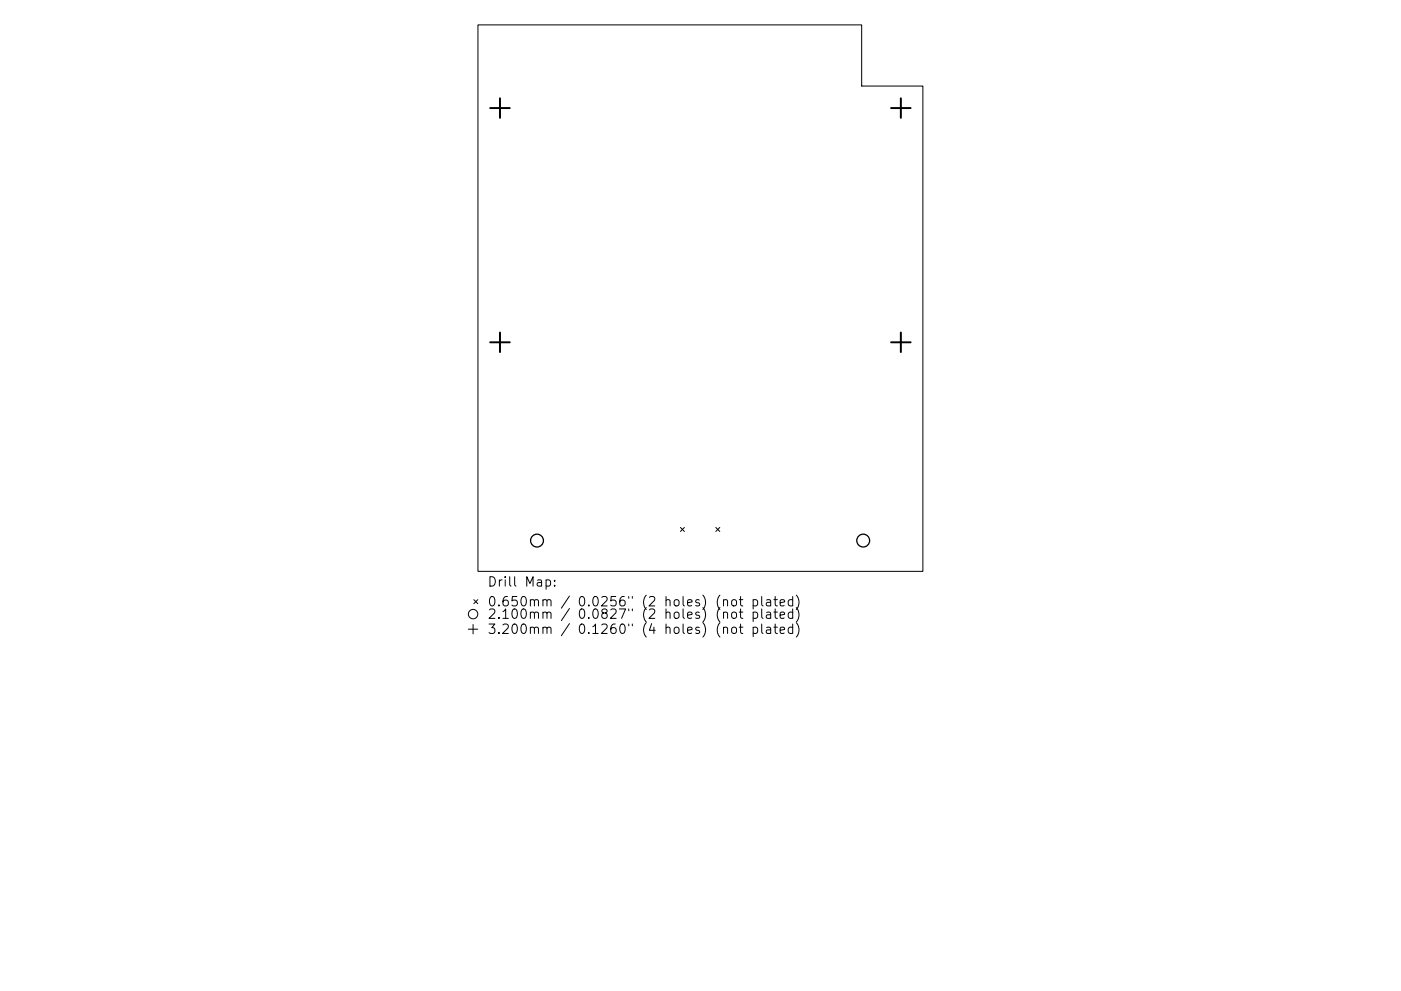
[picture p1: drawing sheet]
<svg xmlns="http://www.w3.org/2000/svg" width="297mm" height="210mm" viewBox="0 0 297 210" stroke-linecap="round" stroke-linejoin="round" font-family="sans-serif">
<defs><g id="words">
<g font-size="2.8">
<text x="103.3" y="125.1">Drill</text>
<text x="111.3" y="125.1">Map:</text>
<text x="103.3" y="129.3">0.650mm</text>
<text x="103.3" y="131.9">2.100mm</text>
<text x="122.7" y="129.3">0.0256&quot;</text>
<text x="122.7" y="131.9">0.0827&quot;</text>
<text x="136.5" y="129.3">(2</text>
<text x="136.5" y="131.9">(2</text>
<text x="141.4" y="129.3">holes)</text>
<text x="141.4" y="131.9">holes)</text>
<text x="152.5" y="129.3">(not</text>
<text x="152.5" y="131.9">(not</text>
<text x="160.3" y="129.3">plated)</text>
<text x="160.3" y="131.9">plated)</text>
<text x="103.3" y="135.1">3.200mm</text>
<text x="122.7" y="135.1">0.1260&quot;</text>
<text x="136.5" y="135.1">(4</text>
<text x="141.4" y="135.1">holes)</text>
<text x="152.5" y="135.1">(not</text>
<text x="160.3" y="135.1">plated)</text>
</g>
</g></defs>
<g fill="none" stroke="#000" stroke-width=".21">
<path d="M101.3 5.3h81.4v13h13v102.9h-94.4zM144.3 111.9l.8 .9M145.1 111.9l-.8 .9M151.8 111.9l.8 .9M152.6 111.9l-.8 .9M99.3 133.5h2M100.3 132.5v2M100.5 127.2l.8 .9M101.3 127.2l-.8 .9M109.1 122.4v1.7l.3 .3M115.1 127.4l.3-.2 .5 .1 .1 1.3M115.1 130.1a.5 .5 0 0 1 .9 0v1.1"/>
<path d="M115.1 133.3a.5 .5 0 0 1 .9 0v1.1M116 127.5l.3-.3 .4 .1 .1 1.3M116 130.1l.3-.2 .4 .1 .1 1.2M116 133.3l.3-.2 .4 .1 .1 1.2M120.7 126.5l-1.7 2.5M120.7 129.1l-1.7 2.6M120.7 132.3l-1.7 2.6M133.3 126.6v.3M133.3 129.2v.4M133.3 132.4v.4M134.1 126.6v.3M134.1 129.2v.4"/>
<path d="M134.1 132.4v.4"/>
<circle cx="100.3" cy="130.3" r="1"/>
</g>
<g fill="none" stroke="#000" stroke-width=".27">
<circle cx="113.9" cy="114.7" r="1.36"/>
<circle cx="183" cy="114.7" r="1.36"/>
</g>
<path d="M103.9 22.9h4.2M106 20.9v4.1M188.9 22.9h4.2M191 20.9v4.1M103.9 72.6h4.2M106 70.5v4.2M188.9 72.6h4.2M191 70.5v4.2" fill="none" stroke="#000" stroke-width=".42"/>
<use href="#words"/>
</svg>
